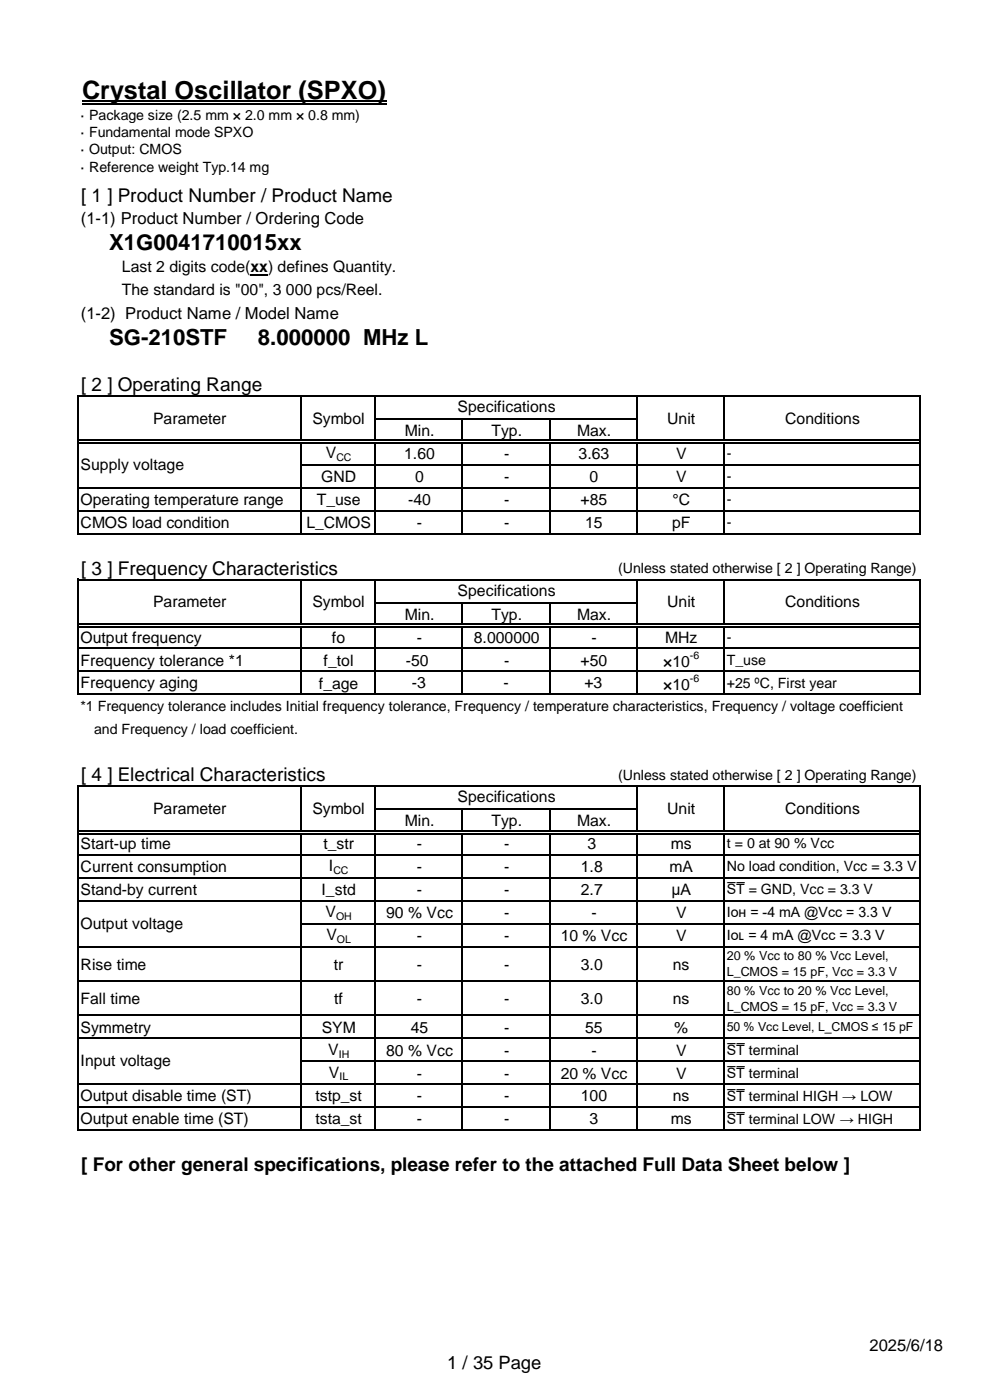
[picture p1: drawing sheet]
<svg xmlns="http://www.w3.org/2000/svg" width="210mm" height="297mm" viewBox="0 0 210 297" stroke-linecap="round" stroke-linejoin="round" font-family="sans-serif">
<defs><g id="words">
<text font-size="5.4" x="17.4" y="21">Crystal Oscillator (SPXO)</text>
<g font-size="4.7">
<text x="23.2" y="53.1">X1G0041710015xx</text>
<text x="23.2" y="73.2">SG-210STF</text>
<text x="54.7" y="73.2">8.000000 MHz L</text>
</g>
<g font-size="4">
<text x="17.2" y="42.8">[ 1 ] Product Number / Product Name</text>
<text x="17.2" y="83">[ 2 ] Operating Range</text>
<text x="17.2" y="121.9">[ 3 ] Frequency Characteristics</text>
<text x="17.2" y="165.8">[ 4 ] Electrical Characteristics</text>
<text x="17.2" y="248.4">[ For other general specifications, please refer to the attached Full Data Sheet below ]</text>
</g>
<text font-size="3.9" x="94.9" y="290.5">1 / 35 Page</text>
<g font-size="3.5">
<text x="17.1" y="47.5">(1-1) Product Number / Ordering Code</text>
<text x="17.1" y="67.6">(1-2) Product Name / Model Name</text>
<text x="184.5" y="286.6">2025/6/18</text>
</g>
<g font-size="3.3">
<text x="25.9" y="57.8">Last 2 digits code(xx) defines Quantity.</text>
<text x="25.9" y="62.7">The standard is &quot;00&quot;, 3 000 pcs/Reel.</text>
<text x="32.5" y="89.9">Parameter</text>
<text x="66.3" y="89.9">Symbol</text>
<text x="97.1" y="87.5">Specifications</text>
<text x="141.5" y="89.9">Unit</text>
<text x="166.6" y="89.9">Conditions</text>
<text x="85.9" y="92.5">Min.</text>
<text x="104.3" y="92.5">Typ.</text>
<text x="122.4" y="92.5">Max.</text>
<text x="17.1" y="99.6">Supply voltage</text>
<text x="69.1" y="97.2">V</text>
<text x="85.7" y="97.4">1.60</text>
<text x="107" y="97.4">-</text>
<text x="122.7" y="97.4">3.63</text>
<text x="143.4" y="97.4">V</text>
<text x="17.1" y="107.1">Operating temperature range</text>
<text x="67.2" y="107.1">T_use</text>
<text x="68.1" y="102.3">GND</text>
<text x="86.6" y="107.1">-40</text>
<text x="88.1" y="102.3">0</text>
<text x="107" y="102.3">-</text>
<text x="107" y="107.1">-</text>
<text x="123.2" y="107.1">+85</text>
<text x="125.1" y="102.3">0</text>
<text x="142.6" y="107.1">°C</text>
<text x="143.4" y="102.3">V</text>
<text x="17.1" y="112">CMOS load condition</text>
<text x="65" y="112">L_CMOS</text>
<text x="88.5" y="112">-</text>
<text x="107" y="112">-</text>
<text x="124.1" y="112">15</text>
<text x="142.6" y="112">pF</text>
<text x="32.5" y="128.8">Parameter</text>
<text x="66.3" y="128.8">Symbol</text>
<text x="85.9" y="131.5">Min.</text>
<text x="97.1" y="126.4">Specifications</text>
<text x="104.3" y="131.5">Typ.</text>
<text x="122.4" y="131.5">Max.</text>
<text x="141.5" y="128.8">Unit</text>
<text x="166.6" y="128.8">Conditions</text>
<text x="17.1" y="136.3">Output frequency</text>
<text x="70.4" y="136.3">fo</text>
<text x="88.5" y="136.3">-</text>
<text x="100.5" y="136.3">8.000000</text>
<text x="125.5" y="136.3">-</text>
<text x="141.1" y="136.3">MHz</text>
<text x="17.1" y="141.2">Frequency tolerance *1</text>
<text x="68.6" y="141.2">f_tol</text>
<text x="86.1" y="141.2">-50</text>
<text x="107" y="141.2">-</text>
<text x="123.2" y="141.2">+50</text>
<text x="140.7" y="141.5">×10</text>
<text x="17.1" y="146">Frequency aging</text>
<text x="67.6" y="146.1">f_age</text>
<text x="87.4" y="146">-3</text>
<text x="106.8" y="146">-</text>
<text x="124" y="146">+3</text>
<text x="140.7" y="146.4">×10</text>
<text x="32.5" y="172.7">Parameter</text>
<text x="66.3" y="172.7">Symbol</text>
<text x="97.1" y="170.2">Specifications</text>
<text x="141.5" y="172.7">Unit</text>
<text x="166.6" y="172.7">Conditions</text>
<text x="85.9" y="175.3">Min.</text>
<text x="104.3" y="175.3">Typ.</text>
<text x="122.4" y="175.3">Max.</text>
<text x="17.1" y="180.2">Start-up time</text>
<text x="17.1" y="185">Current consumption</text>
<text x="68.6" y="180.2">t_str</text>
<text x="69.8" y="184.8">I</text>
<text x="88.5" y="180.2">-</text>
<text x="88.5" y="185">-</text>
<text x="107" y="180.2">-</text>
<text x="107" y="185">-</text>
<text x="123.2" y="185">1.8</text>
<text x="124.6" y="180.2">3</text>
<text x="142" y="185">mA</text>
<text x="142.3" y="180.2">ms</text>
<text x="17.1" y="189.9">Stand-by current</text>
<text x="68.2" y="189.9">I_std</text>
<text x="88.5" y="189.9">-</text>
<text x="107" y="189.9">-</text>
<text x="123.2" y="189.9">2.7</text>
<text x="142.4" y="189.9">μA</text>
<text x="17.1" y="197">Output voltage</text>
<text x="69.1" y="194.5">V</text>
<text x="81.9" y="194.8">90 % Vcc</text>
<text x="107" y="194.8">-</text>
<text x="125.5" y="194.8">-</text>
<text x="143.4" y="194.8">V</text>
<text x="69.2" y="199.4">V</text>
<text x="88.5" y="199.6">-</text>
<text x="107" y="199.6">-</text>
<text x="118.9" y="199.6">10 % Vcc</text>
<text x="143.4" y="199.6">V</text>
<text x="17.1" y="205.7">Rise time</text>
<text x="70.8" y="205.7">tr</text>
<text x="88.5" y="205.7">-</text>
<text x="107" y="205.7">-</text>
<text x="123.2" y="205.7">3.0</text>
<text x="142.7" y="205.7">ns</text>
<text x="17.1" y="213">Fall time</text>
<text x="70.9" y="213">tf</text>
<text x="88.5" y="213">-</text>
<text x="107" y="213">-</text>
<text x="123.2" y="213">3.0</text>
<text x="142.7" y="213">ns</text>
<text x="17.1" y="219.1">Symmetry</text>
<text x="68.3" y="219.1">SYM</text>
<text x="87.1" y="219.1">45</text>
<text x="107" y="219.1">-</text>
<text x="124.1" y="219.1">55</text>
<text x="143" y="219.1">%</text>
<text x="17.1" y="226.2">Input voltage</text>
<text x="69.6" y="223.7">V</text>
<text x="81.9" y="223.9">80 % Vcc</text>
<text x="107" y="223.9">-</text>
<text x="125.5" y="223.9">-</text>
<text x="143.4" y="223.9">V</text>
<text x="17.1" y="233.7">Output disable time (ST)</text>
<text x="66.9" y="233.7">tstp_st</text>
<text x="69.8" y="228.6">V</text>
<text x="88.5" y="228.8">-</text>
<text x="88.5" y="233.7">-</text>
<text x="107" y="228.8">-</text>
<text x="107" y="233.7">-</text>
<text x="118.9" y="228.8">20 % Vcc</text>
<text x="123.2" y="233.7">100</text>
<text x="142.7" y="233.7">ns</text>
<text x="143.4" y="228.8">V</text>
<text x="17.1" y="238.5">Output enable time (ST)</text>
<text x="66.9" y="238.5">tsta_st</text>
<text x="88.5" y="238.5">-</text>
<text x="107" y="238.5">-</text>
<text x="125.1" y="238.5">3</text>
<text x="142.3" y="238.5">ms</text>
</g>
<g font-size="3">
<text x="17.1" y="25.4">· Package size (2.5 mm × 2.0 mm × 0.8 mm)</text>
<text x="17.1" y="29.1">· Fundamental mode SPXO</text>
<text x="17.1" y="32.8">· Output: CMOS</text>
<text x="17.1" y="36.5">· Reference weight Typ.14 mg</text>
<text x="154.2" y="97.2">-</text>
<text x="154.2" y="102.1">-</text>
<text x="154.2" y="107">-</text>
<text x="154.2" y="111.8">-</text>
<text x="131.1" y="121.6">(Unless stated otherwise [ 2 ] Operating Range)</text>
<text x="154.2" y="136.2">-</text>
<text x="154.2" y="141">T_use</text>
<text x="154.2" y="145.9">+25 ºC, First year</text>
<text x="17.1" y="150.8">*1 Frequency tolerance includes Initial frequency tolerance, Frequency / temperature characteristics, Frequency / voltage coefficient</text>
<text x="20" y="155.6">and Frequency / load coefficient.</text>
<text x="131.1" y="165.4">(Unless stated otherwise [ 2 ] Operating Range)</text>
<text x="154.2" y="180">t = 0 at 90 % Vcc</text>
<text x="154.2" y="184.9">No load condition, Vcc = 3.3 V</text>
<text x="154.2" y="189.7">S̅T̅= GND, Vcc = 3.3 V</text>
<text x="154.2" y="194.6">Ioʜ = -4 mA @Vcc = 3.3 V</text>
<text x="154.2" y="199.5">Ioʟ = 4 mA @Vcc = 3.3 V</text>
<text x="154.2" y="223.8">S̅T̅terminal</text>
<text x="154.2" y="228.6">S̅T̅terminal</text>
<text x="154.2" y="233.5">S̅T̅terminal HIGH → LOW</text>
<text x="154.2" y="238.4">S̅T̅terminal LOW → HIGH</text>
</g>
<g font-size="2.7">
<text x="154.2" y="203.7">20 % Vcc to 80 % Vcc Level,</text>
<text x="154.2" y="207.2">L_CMOS = 15 pF, Vcc = 3.3 V</text>
<text x="154.2" y="211">80 % Vcc to 20 % Vcc Level,</text>
<text x="154.2" y="214.4">L_CMOS = 15 pF, Vcc = 3.3 V</text>
</g>
<text font-size="2.6" x="154.2" y="218.8">50 % Vcc Level, L_CMOS ≤ 15 pF</text>
<g font-size="2.2">
<text x="71.3" y="97.8">CC</text>
<text x="146.4" y="139.9">-6</text>
<text x="146.4" y="144.8">-6</text>
<text x="70.7" y="185.4">CC</text>
<text x="71.3" y="195.2">OH</text>
<text x="71.5" y="200">OL</text>
<text x="71.9" y="224.4">IH</text>
<text x="72" y="229.2">IL</text>
</g>
</g></defs>
<g fill="none" stroke="#000" stroke-width=".34">
<path d="M17.4 21.4h64.5M17.4 22.1h64.5M53.1 58.3h3.8M16.5 83.8v29.6M16.6 84h178.7M16.6 93.4h178.3M16.6 94.1h178.3M63.8 84.2v9.1M63.8 94.2v19.2M63.9 98.6h131.4M79.6 84.2v9.1M79.6 94.2v19.2"/>
<path d="M79.8 88.9h55.5M98.1 89v4.3M98.1 94.2v19.2M116.6 89v4.3M116.6 94.2v19.2M135.1 84.2v9.1M135.1 94.2v19.2M153.6 84.2v9.1M153.6 94.2v19.2M195.1 84.2v29.2M16.6 103.5h178.7M16.6 108.3h178.7"/>
<path d="M16.6 113.2h178.7M16.5 122.8v24.7M16.6 123h178.7M16.6 132.4h178.3M16.6 133h178.3M16.6 137.6h178.7M63.8 123.1v9.1M63.8 133.2v14.3M79.6 123.1v9.1M79.6 133.2v14.3M79.8 127.8h55.5M98.1 128v4.2"/>
<path d="M98.1 133.2v14.3M116.6 128v4.2M116.6 133.2v14.3M135.1 123.1v9.1M135.1 133.2v14.3M153.6 123.1v9.1M153.6 133.2v14.3M195.1 123.1v24.4M16.6 142.4h178.7M16.6 147.3h178.7M16.5 166.6v73.3M16.6 166.8h178.7"/>
<path d="M16.6 176.2h178.3M16.6 176.9h178.3M63.8 166.9v9.1M63.8 177v62.9M79.6 166.9v9.1M79.6 177v62.9M79.8 171.6h55.5M98.1 171.8v4.2M98.1 177v62.9M116.6 171.8v4.2M116.6 177v62.9M135.1 166.9v9.1"/>
<path d="M135.1 177v62.9M153.6 166.9v9.1M153.6 177v62.9M195.1 166.9v73M16.6 181.4h178.7M16.6 186.2h178.7M16.6 191.1h178.7M63.9 196h131.4M16.6 200.9h178.7M16.6 208.1h178.7M16.6 215.4h178.7M16.6 220.3h178.7"/>
<path d="M16.6 230h178.7M16.6 234.9h178.7M16.6 239.8h178.7M63.9 225.2h131.4"/>
</g>
<use href="#words"/>
</svg>
